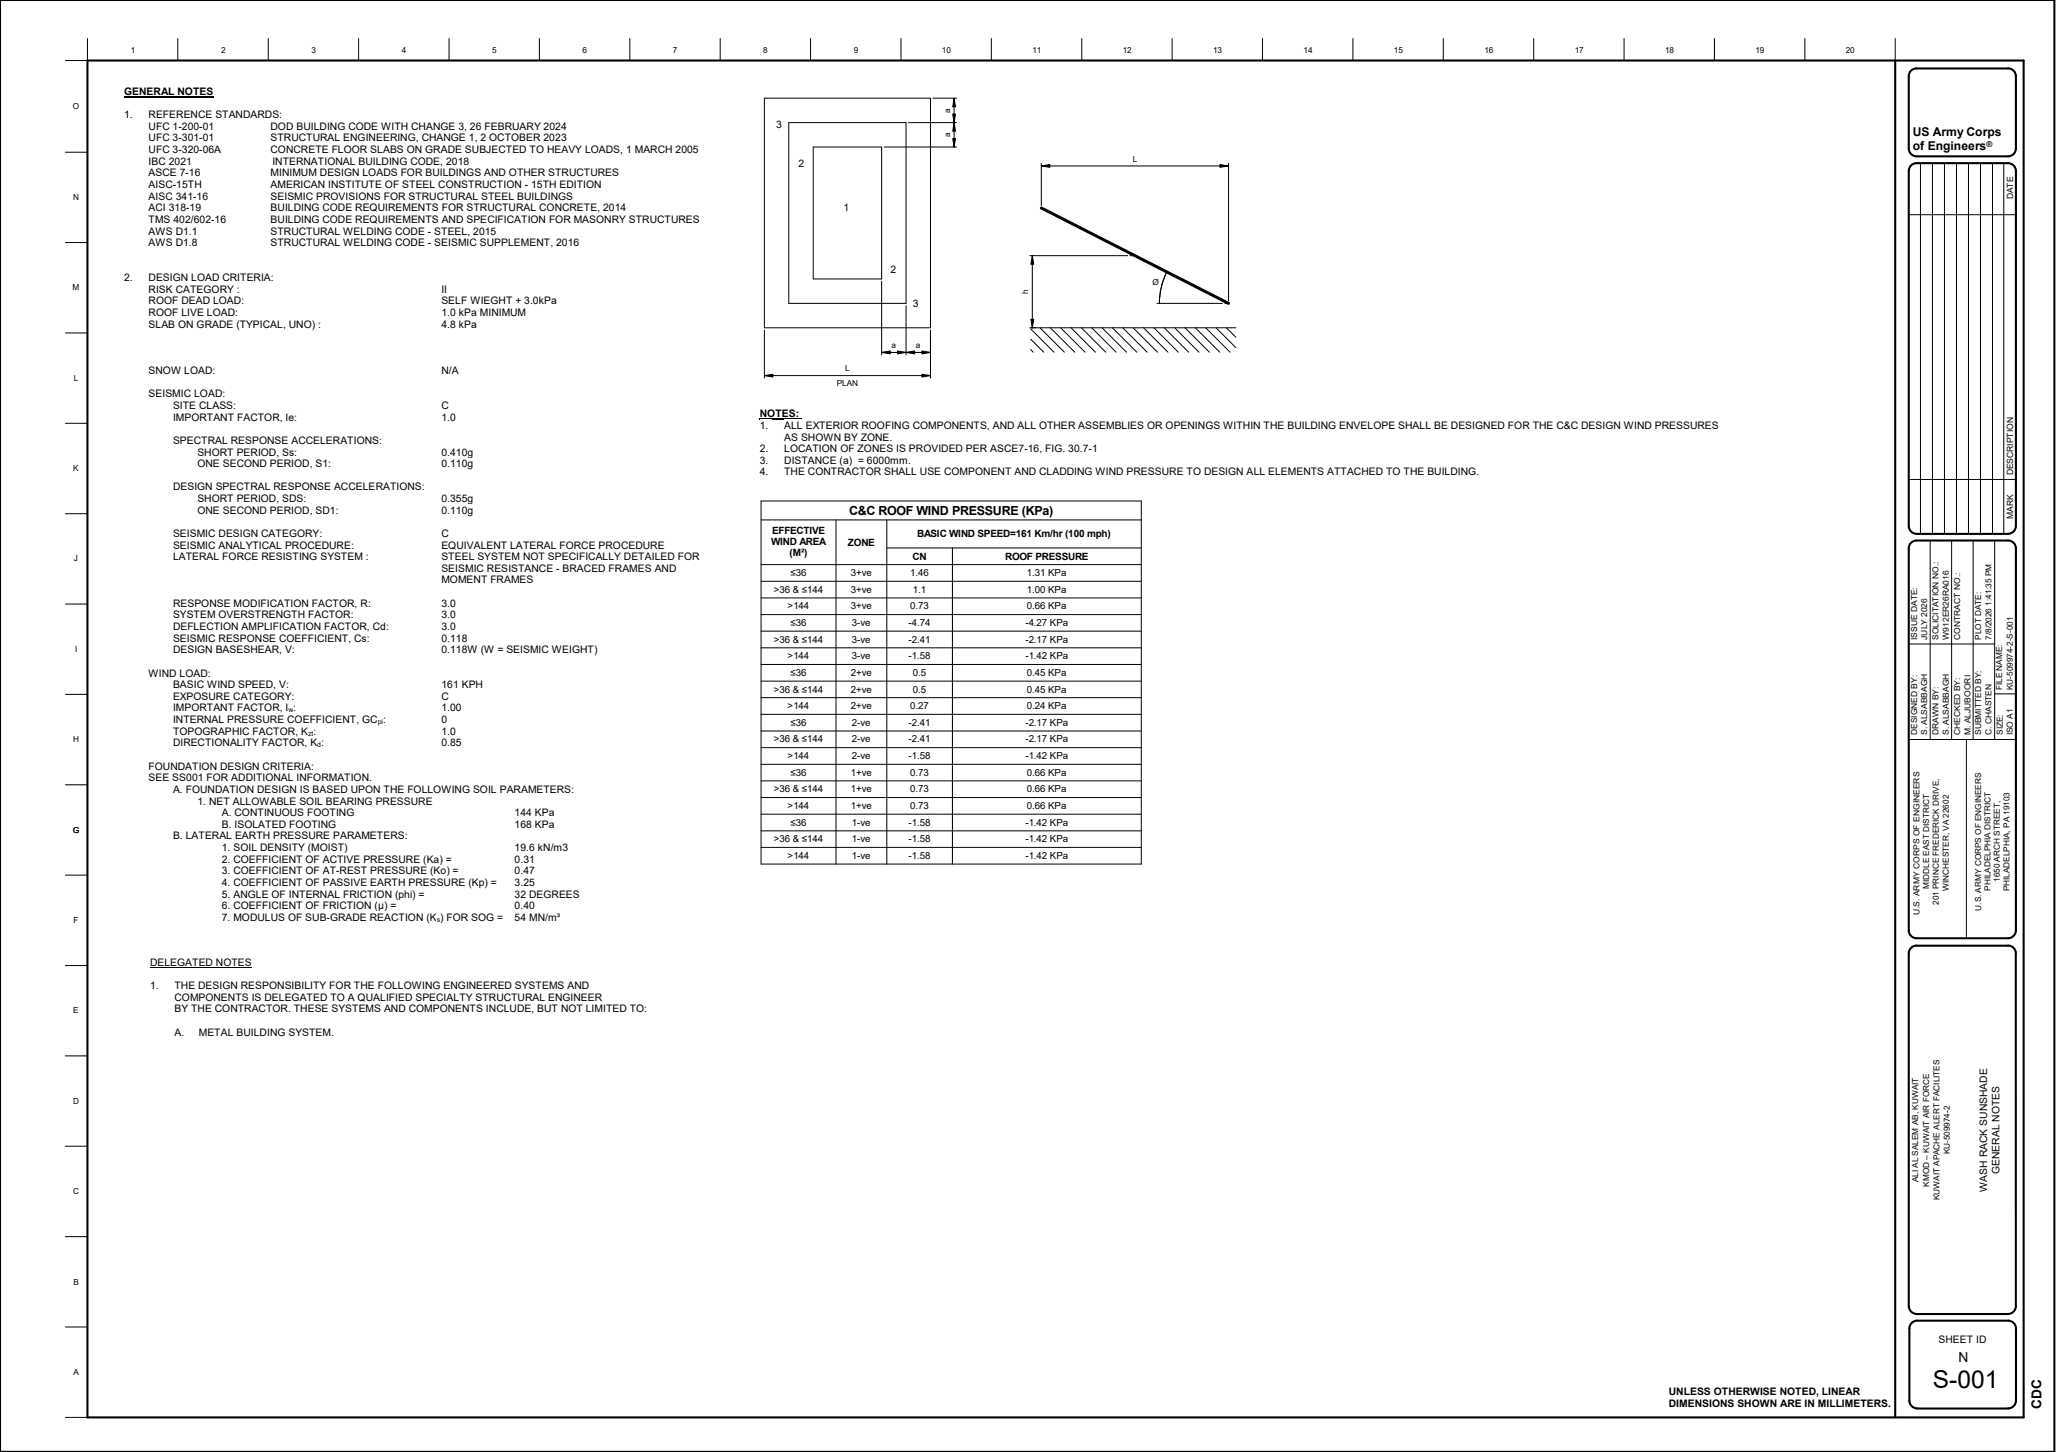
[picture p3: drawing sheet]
<svg xmlns="http://www.w3.org/2000/svg" width="841mm" height="594mm" viewBox="0 0 841 594" stroke-linecap="round" stroke-linejoin="round" font-family="sans-serif">
<defs><g id="words">
<text font-size="10.1" x="790.7" y="567.7">S-001</text>
<g font-size="5.6">
<text x="801.2" y="557.3">N</text>
<text x="835.2" y="576.4" transform="rotate(-90 835.2 576.4)">CDC</text>
</g>
<text font-size="5.1" x="347.3" y="210.5">C&amp;C ROOF WIND PRESSURE (KPa)</text>
<g font-size="5">
<text x="782.4" y="55.7">US Army Corps</text>
<text x="782.4" y="61.5">of Engineers</text>
</g>
<g font-size="4.2">
<text x="50.8" y="38.8">GENERAL NOTES</text>
<text x="50.8" y="48.4">1.</text>
<text x="60.8" y="48.4">REFERENCE STANDARDS:</text>
<text x="60.8" y="53.1">UFC 1-200-01</text>
<text x="110.7" y="53.1">DOD BUILDING CODE WITH CHANGE 3, 26 FEBRUARY 2024</text>
<text x="317.5" y="52.2">3</text>
<text x="60.8" y="57.9">UFC 3-301-01</text>
<text x="110.7" y="57.9">STRUCTURAL ENGINEERING, CHANGE 1, 2 OCTOBER 2023</text>
<text x="60.8" y="62.7">UFC 3-320-06A</text>
<text x="110.7" y="62.7">CONCRETE FLOOR SLABS ON GRADE SUBJECTED TO HEAVY LOADS, 1 MARCH 2005</text>
<text x="60.8" y="67.4">IBC 2021</text>
<text x="111.4" y="67.4">INTERNATIONAL BUILDING CODE, 2018</text>
<text x="326.7" y="68.3">2</text>
<text x="60.8" y="72.2">ASCE 7-16</text>
<text x="60.8" y="76.9">AISC-15TH</text>
<text x="110.7" y="76.9">AMERICAN INSTITUTE OF STEEL CONSTRUCTION -</text>
<text x="110.7" y="72.2">MINIMUM DESIGN LOADS FOR BUILDINGS AND OTHER STRUCTURES</text>
<text x="217.3" y="76.9">15TH EDITION</text>
<text x="60.8" y="81.7">AISC 341-16</text>
<text x="110.7" y="81.7">SEISMIC PROVISIONS FOR STRUCTURAL STEEL BUILDINGS</text>
<text x="60.8" y="86.4">ACI 318-19</text>
<text x="110.7" y="86.4">BUILDING CODE REQUIREMENTS FOR STRUCTURAL CONCRETE, 2014</text>
<text x="345.1" y="86.4">1</text>
<text x="60.8" y="96">AWS D1.1</text>
<text x="60.8" y="91.2">TMS 402/602-16</text>
<text x="110.7" y="91.2">BUILDING CODE REQUIREMENTS AND SPECIFICATION FOR MASONRY STRUCTURES</text>
<text x="110.7" y="96">STRUCTURAL WELDING CODE -</text>
<text x="177.6" y="96">STEEL, 2015</text>
<text x="60.8" y="100.7">AWS D1.8</text>
<text x="110.7" y="100.7">STRUCTURAL WELDING CODE -</text>
<text x="177.6" y="100.7">SEISMIC SUPPLEMENT, 2016</text>
<text x="364.2" y="111.9">2</text>
<text x="50.8" y="115">2.</text>
<text x="60.8" y="115">DESIGN LOAD CRITERIA:</text>
<text x="60.8" y="119.8">RISK CATEGORY :</text>
<text x="180.6" y="119.8">II</text>
<text x="60.8" y="124.5">ROOF DEAD LOAD:</text>
<text x="180.6" y="124.5">SELF WIEGHT + 3.0kPa</text>
<text x="373.4" y="125.5">3</text>
<text x="60.8" y="129.3">ROOF LIVE LOAD:</text>
<text x="180.6" y="129.3">1.0 kPa MINIMUM</text>
<text x="60.8" y="134">SLAB ON GRADE (TYPICAL, UNO) :</text>
<text x="180.6" y="134">4.8 kPa</text>
<text x="60.8" y="153.1">SNOW LOAD:</text>
<text x="180.6" y="153.1">N/A</text>
<text x="60.8" y="162.6">SEISMIC LOAD:</text>
<text x="70.8" y="167.3">SITE CLASS:</text>
<text x="180.6" y="167.3">C</text>
<text x="70.8" y="172.1">IMPORTANT FACTOR, Ie:</text>
<text x="180.6" y="172.1">1.0</text>
<text x="310.8" y="170.6">NOTES:</text>
<text x="310.8" y="175.5">1.</text>
<text x="320.8" y="175.5">ALL EXTERIOR ROOFING COMPONENTS, AND ALL OTHER ASSEMBLIES OR OPENINGS WITHIN THE BUILDING ENVELOPE SHALL BE DESIGNED FOR THE C&amp;C DESIGN WIND PRESSURES</text>
<text x="70.8" y="181.6">SPECTRAL RESPONSE ACCELERATIONS:</text>
<text x="310.8" y="185">2.</text>
<text x="320.8" y="180.3">AS SHOWN BY ZONE.</text>
<text x="320.8" y="185">LOCATION OF ZONES IS PROVIDED PER ASCE7-16, FIG. 30.7-1</text>
<text x="80.7" y="186.4">SHORT PERIOD, Ss:</text>
<text x="80.7" y="191.1">ONE SECOND PERIOD, S1:</text>
<text x="180.6" y="186.4">0.410g</text>
<text x="180.6" y="191.1">0.110g</text>
<text x="310.8" y="189.8">3.</text>
<text x="320.8" y="189.8">DISTANCE (a) = 6000mm.</text>
<text x="310.8" y="194.5">4.</text>
<text x="320.8" y="194.5">THE CONTRACTOR SHALL USE COMPONENT AND CLADDING WIND PRESSURE TO DESIGN ALL ELEMENTS ATTACHED TO THE BUILDING.</text>
<text x="70.8" y="200.7">DESIGN SPECTRAL RESPONSE ACCELERATIONS:</text>
<text x="80.7" y="205.4">SHORT PERIOD, SDS:</text>
<text x="180.6" y="205.4">0.355g</text>
<text x="80.7" y="210.2">ONE SECOND PERIOD, SD1:</text>
<text x="180.6" y="210.2">0.110g</text>
<text x="70.8" y="219.7">SEISMIC DESIGN CATEGORY:</text>
<text x="180.6" y="219.7">C</text>
<text x="70.8" y="224.5">SEISMIC ANALYTICAL PROCEDURE:</text>
<text x="180.6" y="224.5">EQUIVALENT LATERAL FORCE PROCEDURE</text>
<text x="70.8" y="229.2">LATERAL FORCE RESISTING SYSTEM :</text>
<text x="180.6" y="229.2">STEEL SYSTEM NOT SPECIFICALLY DETAILED FOR</text>
<text x="180.6" y="234">SEISMIC RESISTANCE -</text>
<text x="230.1" y="234">BRACED FRAMES AND</text>
<text x="180.6" y="238.7">MOMENT FRAMES</text>
<text x="70.8" y="248.2">RESPONSE MODIFICATION FACTOR, R</text>
<text x="150.6" y="248.2">:</text>
<text x="180.6" y="248.2">3.0</text>
<text x="70.8" y="253">SYSTEM OVERSTRENGTH FACTOR:</text>
<text x="70.8" y="257.8">DEFLECTION AMPLIFICATION FACTOR, Cd:</text>
<text x="180.6" y="253">3.0</text>
<text x="180.6" y="257.8">3.0</text>
<text x="70.8" y="262.6">SEISMIC RESPONSE COEFFICIENT, Cs:</text>
<text x="180.6" y="262.6">0.118</text>
<text x="70.8" y="267.3">DESIGN BASESHEAR, V:</text>
<text x="180.6" y="267.3">0.118W (W = SEISMIC WEIGHT)</text>
<text x="60.8" y="276.8">WIND LOAD:</text>
<text x="70.8" y="281.6">BASIC WIND SPEED, V:</text>
<text x="180.6" y="281.6">161 KPH</text>
<text x="70.8" y="286.3">EXPOSURE CATEGORY:</text>
<text x="180.6" y="286.3">C</text>
<text x="70.8" y="291.1">IMPORTANT FACTOR, I</text>
<text x="119.9" y="291.1">:</text>
<text x="180.6" y="291.1">1.00</text>
<text x="70.8" y="295.9">INTERNAL PRESSURE COEFFICIENT, GC</text>
<text x="156.8" y="295.9">:</text>
<text x="180.6" y="295.9">0</text>
<text x="70.8" y="300.6">TOPOGRAPHIC FACTOR, K</text>
<text x="70.8" y="305.4">DIRECTIONALITY FACTOR, K</text>
<text x="128.2" y="300.6">:</text>
<text x="131.4" y="305.4">:</text>
<text x="180.6" y="300.6">1.0</text>
<text x="180.6" y="305.4">0.85</text>
<text x="60.8" y="314.9">FOUNDATION DESIGN CRITERIA:</text>
<text x="60.8" y="319.7">SEE SS001 FOR ADDITIONAL INFORMATION.</text>
<text x="70.8" y="324.4">A. FOUNDATION DESIGN IS BASED UPON THE FOLLOWING SOIL PARAMETERS:</text>
<text x="80.7" y="329.2">1. NET ALLOWABLE SOIL BEARING PRESSURE</text>
<text x="90.7" y="333.9">A. CONTINUOUS FOOTING</text>
<text x="210.5" y="333.9">144 KPa</text>
<text x="90.7" y="338.7">B. ISOLATED FOOTING</text>
<text x="210.5" y="338.7">168 KPa</text>
<text x="70.8" y="343.5">B. LATERAL EARTH PRESSURE PARAMETERS:</text>
<text x="90.7" y="348.2">1. SOIL DENSITY (MOIST)</text>
<text x="90.7" y="353">2. COEFFICIENT OF ACTIVE PRESSURE (Ka) =</text>
<text x="210.5" y="348.2">19.6 kN/m3</text>
<text x="210.5" y="353">0.31</text>
<text x="90.7" y="357.7">3. COEFFICIENT OF AT-REST PRESSURE (Ko) =</text>
<text x="210.5" y="357.7">0.47</text>
<text x="90.7" y="362.5">4. COEFFICIENT OF PASSIVE EARTH PRESSURE (Kp) =</text>
<text x="210.5" y="362.5">3.25</text>
<text x="90.7" y="367.2">5. ANGLE OF INTERNAL FRICTION (phi) =</text>
<text x="90.7" y="372">6. COEFFICIENT OF FRICTION (µ) =</text>
<text x="210.5" y="367.2">32 DEGREES</text>
<text x="210.5" y="372">0.40</text>
<text x="90.7" y="376.8">7. MODULUS OF SUB-GRADE REACTION (K</text>
<text x="180.1" y="376.8">) FOR SOG =</text>
<text x="210.5" y="376.8">54 MN/m³</text>
<text x="61.4" y="395.2">DELEGATED NOTES</text>
<text x="61.4" y="404.7">1.</text>
<text x="71.4" y="404.7">THE DESIGN RESPONSIBILITY FOR THE FOLLOWING ENGINEERED SYSTEMS AND</text>
<text x="71.4" y="409.4">COMPONENTS IS DELEGATED TO A QUALIFIED SPECIALTY STRUCTURAL ENGINEER</text>
<text x="71.4" y="414.2">BY THE CONTRACTOR. THESE SYSTEMS AND COMPONENTS INCLUDE, BUT NOT LIMITED TO:</text>
<text x="71.4" y="423.7">A.</text>
<text x="81.4" y="423.7">METAL BUILDING SYSTEM.</text>
<text x="818" y="480.4" transform="rotate(-90 818 480.4)">GENERAL NOTES</text>
<text x="812.9" y="487.7" transform="rotate(-90 812.9 487.7)">WASH RACK SUNSHADE</text>
<text x="793" y="549.5">SHEET ID</text>
<text x="682.7" y="570.6">UNLESS OTHERWISE NOTED, LINEAR</text>
<text x="682.7" y="575.6">DIMENSIONS SHOWN ARE IN MILLIMETERS.</text>
</g>
<g font-size="4.1">
<text x="315.8" y="218.5">EFFECTIVE</text>
<text x="375.2" y="219.8">BASIC WIND SPEED=161 Km/hr (100 mph)</text>
<text x="315.5" y="223">WIND AREA</text>
<text x="323" y="227.6">(M²)</text>
<text x="346.9" y="223.2">ZONE</text>
<text x="373.3" y="228.9">CN</text>
<text x="411.1" y="228.9">ROOF PRESSURE</text>
</g>
<g font-size="4">
<text x="323.3" y="235.7">≤36</text>
<text x="348" y="235.7">3+ve</text>
<text x="372.3" y="235.7">1.46</text>
<text x="420.1" y="235.7">1.31 KPa</text>
<text x="316.5" y="242.5">&gt;36 &amp; ≤144</text>
<text x="348" y="242.5">3+ve</text>
<text x="373.4" y="242.5">1.1</text>
<text x="420.1" y="242.5">1.00 KPa</text>
<text x="322.2" y="249.3">&gt;144</text>
<text x="348" y="249.3">3+ve</text>
<text x="372.3" y="249.3">0.73</text>
<text x="420.1" y="249.3">0.66 KPa</text>
<text x="323.3" y="256.1">≤36</text>
<text x="348.5" y="256.1">3-ve</text>
<text x="371.6" y="256.1">-4.74</text>
<text x="419.5" y="256.1">-4.27 KPa</text>
<text x="316.5" y="262.9">&gt;36 &amp; ≤144</text>
<text x="348.5" y="262.9">3-ve</text>
<text x="371.6" y="262.9">-2.41</text>
<text x="419.5" y="262.9">-2.17 KPa</text>
<text x="322.2" y="269.7">&gt;144</text>
<text x="348.5" y="269.7">3-ve</text>
<text x="371.6" y="269.7">-1.58</text>
<text x="419.5" y="269.7">-1.42 KPa</text>
<text x="323.3" y="276.5">≤36</text>
<text x="348" y="276.5">2+ve</text>
<text x="373.4" y="276.5">0.5</text>
<text x="420.1" y="276.5">0.45 KPa</text>
<text x="316.5" y="283.3">&gt;36 &amp; ≤144</text>
<text x="348" y="283.3">2+ve</text>
<text x="373.4" y="283.3">0.5</text>
<text x="420.1" y="283.3">0.45 KPa</text>
<text x="322.2" y="290.2">&gt;144</text>
<text x="348" y="290.2">2+ve</text>
<text x="372.3" y="290.2">0.27</text>
<text x="420.1" y="290.2">0.24 KPa</text>
<text x="323.3" y="297">≤36</text>
<text x="348.5" y="297">2-ve</text>
<text x="371.6" y="297">-2.41</text>
<text x="419.5" y="297">-2.17 KPa</text>
<text x="316.5" y="303.8">&gt;36 &amp; ≤144</text>
<text x="348.5" y="303.8">2-ve</text>
<text x="371.6" y="303.8">-2.41</text>
<text x="419.5" y="303.8">-2.17 KPa</text>
<text x="322.2" y="310.6">&gt;144</text>
<text x="348.5" y="310.6">2-ve</text>
<text x="371.6" y="310.6">-1.58</text>
<text x="419.5" y="310.6">-1.42 KPa</text>
<text x="323.3" y="317.4">≤36</text>
<text x="348" y="317.4">1+ve</text>
<text x="372.3" y="317.4">0.73</text>
<text x="420.1" y="317.4">0.66 KPa</text>
<text x="316.5" y="324.2">&gt;36 &amp; ≤144</text>
<text x="348" y="324.2">1+ve</text>
<text x="372.3" y="324.2">0.73</text>
<text x="420.1" y="324.2">0.66 KPa</text>
<text x="322.2" y="331">&gt;144</text>
<text x="348" y="331">1+ve</text>
<text x="372.3" y="331">0.73</text>
<text x="420.1" y="331">0.66 KPa</text>
<text x="323.3" y="337.8">≤36</text>
<text x="348.5" y="337.8">1-ve</text>
<text x="371.6" y="337.8">-1.58</text>
<text x="419.5" y="337.8">-1.42 KPa</text>
<text x="316.5" y="344.6">&gt;36 &amp; ≤144</text>
<text x="348.5" y="344.6">1-ve</text>
<text x="371.6" y="344.6">-1.58</text>
<text x="419.5" y="344.6">-1.42 KPa</text>
<text x="322.2" y="351.4">&gt;144</text>
<text x="348.5" y="351.4">1-ve</text>
<text x="371.6" y="351.4">-1.58</text>
<text x="419.5" y="351.4">-1.42 KPa</text>
</g>
<g font-size="3.5">
<text x="823.5" y="81.6" transform="rotate(-90 823.5 81.6)">DATE</text>
<text x="823.5" y="194.5" transform="rotate(-90 823.5 194.5)">DESCRIPTION</text>
<text x="823.5" y="212.3" transform="rotate(-90 823.5 212.3)">MARK</text>
</g>
<g font-size="3.4">
<text x="53.5" y="21.8">1</text>
<text x="90.4" y="21.8">2</text>
<text x="127.4" y="21.8">3</text>
<text x="164.4" y="21.8">4</text>
<text x="201.3" y="21.8">5</text>
<text x="238.3" y="21.8">6</text>
<text x="275.3" y="21.8">7</text>
<text x="312.2" y="21.8">8</text>
<text x="349.2" y="21.8">9</text>
<text x="385.3" y="21.8">10</text>
<text x="422.3" y="21.8">11</text>
<text x="459.3" y="21.8">12</text>
<text x="496.2" y="21.8">13</text>
<text x="533.2" y="21.8">14</text>
<text x="570.2" y="21.8">15</text>
<text x="607.2" y="21.8">16</text>
<text x="644.1" y="21.8">17</text>
<text x="681.1" y="21.8">18</text>
<text x="718.1" y="21.8">19</text>
<text x="755.1" y="21.8">20</text>
<text x="29.8" y="44.8">O</text>
<text x="388.7" y="46.1" transform="rotate(-90 388.7 46.1)">a</text>
<text x="388.7" y="56.1" transform="rotate(-90 388.7 56.1)">a</text>
<text x="463.3" y="66.2">L</text>
<text x="29.9" y="81.8">N</text>
<text x="29.7" y="118.7">M</text>
<text x="471.5" y="116.5">Ø</text>
<text x="420.6" y="120.3" transform="rotate(-90 420.6 120.3)">h</text>
<text x="364.7" y="142.5">a</text>
<text x="374.7" y="142.5">a</text>
<text x="30.1" y="155.7">L</text>
<text x="345.7" y="152">L</text>
<text x="342.3" y="157.7">PLAN</text>
<text x="30" y="192.7">K</text>
<text x="30.2" y="229.7">J</text>
<text x="784.2" y="261.8" transform="rotate(-90 784.2 261.8)">ISSUE DATE:</text>
<text x="788.3" y="261.8" transform="rotate(-90 788.3 261.8)">JULY 2026</text>
<text x="793" y="261.8" transform="rotate(-90 793 261.8)">SOLICITATION NO.:</text>
<text x="797.2" y="261.8" transform="rotate(-90 797.2 261.8)">W912ER26RA016</text>
<text x="801.8" y="261.8" transform="rotate(-90 801.8 261.8)">CONTRACT NO.:</text>
<text x="810.4" y="261.8" transform="rotate(-90 810.4 261.8)">PLOT DATE:</text>
<text x="814.6" y="261.8" transform="rotate(-90 814.6 261.8)">7/8/2026 1:41:35 PM</text>
<text x="30.7" y="266.7">I</text>
<text x="818.9" y="282.3" transform="rotate(-90 818.9 282.3)">FILE NAME:</text>
<text x="823.4" y="282.3" transform="rotate(-90 823.4 282.3)">KU-509974-2-S-001</text>
<text x="29.9" y="303.6">H</text>
<text x="784.2" y="300.8" transform="rotate(-90 784.2 300.8)">DESIGNED BY:</text>
<text x="788.3" y="300.8" transform="rotate(-90 788.3 300.8)">S. ALSABBAGH</text>
<text x="793" y="300.8" transform="rotate(-90 793 300.8)">DRAWN BY:</text>
<text x="797.2" y="300.8" transform="rotate(-90 797.2 300.8)">S. ALSABBAGH</text>
<text x="801.8" y="300.8" transform="rotate(-90 801.8 300.8)">CHECKED BY:</text>
<text x="806" y="300.8" transform="rotate(-90 806 300.8)">M. ALJUBOORI</text>
<text x="810.4" y="300.8" transform="rotate(-90 810.4 300.8)">SUBMITTED BY:</text>
<text x="814.6" y="300.8" transform="rotate(-90 814.6 300.8)">C. CHASTEN</text>
<text x="819.3" y="300.8" transform="rotate(-90 819.3 300.8)">SIZE:</text>
<text x="823.4" y="300.9" transform="rotate(-90 823.4 300.9)">ISO A1</text>
<text x="29.8" y="340.6">G</text>
<text x="789.1" y="363.7" transform="rotate(-90 789.1 363.7)">MIDDLE EAST DISTRICT</text>
<text x="797.1" y="364.5" transform="rotate(-90 797.1 364.5)">WINCHESTER, VA 22602</text>
<text x="814.3" y="364.5" transform="rotate(-90 814.3 364.5)">PHILADELPHIA DISTRICT</text>
<text x="818.1" y="360.8" transform="rotate(-90 818.1 360.8)">1650 ARCH STREET,</text>
<text x="821.9" y="364.6" transform="rotate(-90 821.9 364.6)">PHILADELPHIA, PA 19103</text>
<text x="793.1" y="370.2" transform="rotate(-90 793.1 370.2)">201 PRINCE FREDERICK DRIVE,</text>
<text x="30.1" y="377.6">F</text>
<text x="785.2" y="374.5" transform="rotate(-90 785.2 374.5)">U.S. ARMY CORPS OF ENGINEERS</text>
<text x="810.4" y="372.6" transform="rotate(-90 810.4 372.6)">U.S. ARMY CORPS OF ENGINEERS</text>
<text x="30" y="414.6">E</text>
<text x="29.9" y="451.6">D</text>
<text x="797.6" y="472.3" transform="rotate(-90 797.6 472.3)">KU-509974-2</text>
<text x="784.6" y="483.7" transform="rotate(-90 784.6 483.7)">ALI AL SALEM AB, KUWAIT</text>
<text x="789.1" y="485.5" transform="rotate(-90 789.1 485.5)">KMOD – KUWAIT AIR FORCE</text>
<text x="29.9" y="488.7">C</text>
<text x="793.4" y="491.2" transform="rotate(-90 793.4 491.2)">KUWAIT APACHE ALERT FACILITES</text>
<text x="30" y="525.6">B</text>
<text x="30" y="562.5">A</text>
</g>
<text font-size="3.3" x="812.6" y="60">®</text>
<g font-size="2.8">
<text x="118" y="291.5">w</text>
<text x="154.5" y="296.2">pi</text>
<text x="126" y="301">zt</text>
<text x="129.8" y="305.7">d</text>
<text x="178.6" y="377.1">s</text>
</g>
</g></defs>
<g fill="none" stroke="#000" stroke-width=".41">
<path d="M311.3 212.7h155.6M311.3 205h155.6v148.5h-155.6zM342 212.7v140.8M362.8 212.7v140.8M311.3 231h155.6M311.3 237.8h155.6M362.8 224.2h104.1M389.6 224.2v129.3M311.3 251.5h155.6M311.3 244.6h155.6M311.3 258.2h155.6M311.3 271.9h155.6"/>
<path d="M311.3 265h155.6M311.3 278.7h155.6M311.3 292.3h155.6M311.3 285.5h155.6M311.3 299.1h155.6M311.3 312.7h155.6M311.3 305.9h155.6M311.3 319.5h155.6M311.3 333.1h155.6M311.3 326.3h155.6M311.3 339.9h155.6M311.3 346.7h155.6"/>
</g>
<path d="M421.6 134.1h83.9v10h-83.9z" fill="#fff"/>
<g fill="none" stroke="#000" stroke-width=".41">
<path d="M312.7 40.2h67.9v93.9h-67.9zM322.7 50.2h47.9v73.9h-47.9zM332.7 60.2h27.9v53.9h-27.9zM462.2 104.6h2.1M421.6 138.8l5.3 5.3M421.6 134.5l9.6 9.6M421.6 134.1h83.9M425.4 134.1l10 10M429.6 134.1l10 10M433.9 134.1l10 10M438.1 134.1l10 10M442.3 134.1l10 10"/>
<path d="M446.6 134.1l10 10M450.8 134.1l10 10M455 134.1l10 10M459.3 134.1l10 10M463.5 134.1l10 10M467.8 134.1l10 10M472 134.1l10 10M476.2 134.1l10 10M480.5 134.1l10 10M484.7 134.1l10 10M488.9 134.1l10 10M493.2 134.1l10 10"/>
<path d="M497.4 134.1l8.1 8.1M501.1 124.1h1.4M501.6 134.1l3.9 3.9M421.6 143l1.1 1.1"/>
</g>
<path d="M426 85.1l76.5 39" fill="none" stroke="#000" stroke-width="1.2"/>
<g fill="#fff">
<path d="M317.5 48.4h2.4v4.8h-2.4z"/>
<path d="M326.7 64.5h2.4v4.8h-2.4z"/>
<path d="M345.1 82.6h2.3v4.8h-2.3z"/>
<path d="M373.4 121.7h2.4v4.8h-2.4z"/>
<path d="M364.2 108.1h2.4v4.7h-2.4z"/>
</g>
<g fill="none" stroke="#000" stroke-width=".41">
<path d="M371.6 50.2h19.7M381.6 40.2h9.7M389.7 46.7h1.2l-.6 3.5zM389.7 56.6h1.2l-.6 3.6zM390.3 40.2l.6 3.5h-1.2zM390.3 50.2l.6 3.5h-1.2zM390.3 40.2v20M361.7 60.2h29.6M426 67.9l3.5-.6v1.2zM426 67.9h76.5M426 66.9v17.2M499 67.3l3.5 .6-3.5 .6z"/>
<path d="M502.5 66.9v56.2M360.6 115.1v30.1M421.3 104.6h40M422.3 104.6l.6 3.5h-1.2zM422.3 104.6v29.5M476.5 110.8l.9 .5M477.3 111.3a28.5 28.5 0 0 0-3 12.8M477.4 111.3h.1M477.4 111.3l.8 .4M312.7 135.1v19.6M370.6 125.1v20.1M380.6 135.1v19.6"/>
<path d="M421.3 134.1h2.5M421.7 130.6h1.2l-.6 3.5zM473.2 124.1h26.8M312.7 153.7l3.4-.6v1.2zM312.7 153.7h67.9M360.6 144.2l3.6-.6v1.2zM360.6 144.2h20M367.1 143.6l3.5 .6-3.5 .6zM370.6 144.2l3.5-.6v1.2zM377.1 143.6l3.5 .6-3.5 .6zM377.1 153.1l3.5 .6-3.5 .6z"/>
</g>
<g fill="#000">
<path d="M390.3 40.2l.6 3.5h-1.2zM389.7 46.7h1.2l-.6 3.5zM390.3 50.2l.6 3.5h-1.2zM389.7 56.6h1.2l-.6 3.6zM426 67.9l3.5-.6v1.2zM499 67.3l3.5 .6-3.5 .6zM422.3 104.6l.6 3.5h-1.2zM421.7 130.6h1.2l-.6 3.5zM312.7 153.7l3.4-.6v1.2zM360.6 144.2l3.6-.6v1.2zM370.6 144.2l3.5-.6v1.2zM367.1 143.6l3.5 .6-3.5 .6z"/>
<path d="M377.1 143.6l3.5 .6-3.5 .6zM377.1 153.1l3.5 .6-3.5 .6z"/>
</g>
<path d="M471.5 113.5h2.5v3.8h-2.5z" fill="#fff"/>
<g fill="none" stroke="#000" stroke-width=".41">
<path d="M35.8 15.7v9.1h-9M72.7 15.7v9.1M109.7 15.7v9.1M146.7 15.7v9.1M183.7 15.7v9.1M220.6 15.7v9.1M257.6 15.7v9.1M294.6 15.7v9.1M331.6 15.7v9.1M368.6 15.7v9.1M405.5 15.7v9.1M442.5 15.7v9.1"/>
<path d="M479.5 15.7v9.1M516.4 15.7v9.1M553.4 15.7v9.1M590.4 15.7v9.1M627.4 15.7v9.1M664.3 15.7v9.1M701.3 15.7v9.1M738.3 15.7v9.1M775.3 15.7v9.1M26.8 62.3h9M785.6 66.8v151.6M790.5 66.8v151.6"/>
<path d="M795.4 66.8v151.6M800.3 66.8v151.6M805.2 66.8v151.6M810.1 66.8v151.6M815 66.8v151.6M819.7 66.8v151.6M26.8 99.2h9M780.8 87.8h43.8M26.8 136.2h9M26.8 173.2h9M780.8 196.2h43.8M26.8 210.2h9"/>
<path d="M789.6 221.1v81.5M798.3 221.1v81.5M807.1 221.1v81.5M815.9 221.1v81.5M26.8 247.1h9M780.8 263.5h35.1M26.8 284.1h9M815.9 283.9h8.7M780.8 302.6h43.8M804.4 302.6v81.3M26.8 321.1h9M26.8 358.1h9"/>
<path d="M26.8 395.1h9M26.8 432h9M26.8 469h9M26.8 506h9M26.8 542.9h9M26.8 579.9h9"/>
</g>
<path d="M0 0h840.4v594h-840.4zM35.8 24.8h792v555.1h-792zM775.3 24.8v555.1M781.7 28.9l1-.7 1.3-.2h37.4a3.1 3.1 0 0 1 3.2 3.2v29.6a3.2 3.2 0 0 1-3.2 3.2h-37.4a3.2 3.2 0 0 1-3.2-3.2v-29.6l.2-1.3zM781.7 67.7l1-.7 1.3-.2h37.4a3.2 3.2 0 0 1 3.2 3.1v145.4a3.2 3.2 0 0 1-3.2 3.1h-37.4a3.2 3.2 0 0 1-3.2-3.2v-145.3l.2-1.2zM781.7 222.1l1-.7 1.3-.3h37.4a3.2 3.2 0 0 1 3.2 3.2v156.4a3.2 3.2 0 0 1-3.2 3.2h-37.4a3.2 3.2 0 0 1-3.2-3.2v-156.4l.2-1.2zM780.8 390.1v144.3a3.2 3.2 0 0 0 3.2 3.2M784 386.9a3.1 3.1 0 0 0-3.2 3.2M784 386.9h37.4M821.4 386.9a3.2 3.2 0 0 1 3.2 3.2M824.6 390.1v144.3a3.2 3.2 0 0 1-3.2 3.2h-37.4M782 541.3l1-.7 1.2-.3h37.3a3.2 3.2 0 0 1 3.2 3.2v29.6a3.2 3.2 0 0 1-3.2 3.1h-37.3a3.2 3.2 0 0 1-3.2-3.1v-29.6l.3-1.2z" fill="none" stroke="#000" stroke-width=".85"/>
<path d="M50.8 34.8h36.5v5h-36.5z" fill="#fff"/>
<path d="M50.8 39.3h36.5v.5h-36.5z" fill="#000"/>
<g fill="#fff">
<path d="M50.8 44.6h4.7v4.7h-4.7z"/>
<path d="M60.8 44.6h54.6v4.7h-54.6z"/>
<path d="M60.8 49.3h12.2v4.8h-12.2z"/>
<path d="M73 49.3h1.4v4.8h-1.4z"/>
<path d="M74.4 49.3h7.1v4.8h-7.1z"/>
<path d="M81.5 49.3h1.4v4.8h-1.4z"/>
<path d="M82.9 49.3h4.8v4.8h-4.8z"/>
<path d="M110.7 49.3h121.2v4.8h-121.2z"/>
<path d="M60.8 54.1h12.2v4.7h-12.2z"/>
<path d="M73 54.1h1.4v4.7h-1.4z"/>
<path d="M74.4 54.1h7.1v4.7h-7.1z"/>
<path d="M81.5 54.1h1.4v4.7h-1.4z"/>
<path d="M82.9 54.1h4.8v4.7h-4.8z"/>
<path d="M110.7 54.1h121.2v4.7h-121.2z"/>
<path d="M60.8 58.8h12.2v4.8h-12.2z"/>
<path d="M73 58.8h1.4v4.8h-1.4z"/>
<path d="M74.4 58.8h7.1v4.8h-7.1z"/>
<path d="M81.5 58.8h1.4v4.8h-1.4z"/>
<path d="M82.9 58.8h7.6v4.8h-7.6z"/>
<path d="M110.7 58.8h175.1v4.8h-175.1z"/>
<path d="M60.8 63.6h17.8v4.8h-17.8z"/>
<path d="M100.7 63.6h10.7v4.8h-10.7z"/>
<path d="M111.4 63.6h80.6v4.8h-80.6z"/>
<path d="M60.8 68.4h15.1v4.7h-15.1z"/>
<path d="M75.9 68.4h1.4v4.7h-1.4z"/>
<path d="M77.3 68.4h4.8v4.7h-4.8z"/>
<path d="M110.7 68.4h143.8v4.7h-143.8z"/>
<path d="M60.8 73.1h9.9v4.8h-9.9z"/>
<path d="M70.7 73.1h1.4v4.8h-1.4z"/>
<path d="M72.1 73.1h10.4v4.8h-10.4z"/>
<path d="M110.7 73.1h104v4.8h-104z"/>
<path d="M214.7 73.1h1.4v4.8h-1.4z"/>
<path d="M217.3 73.1h28.8v4.8h-28.8z"/>
<path d="M60.8 77.9h18.2v4.7h-18.2z"/>
<path d="M79 77.9h1.4v4.7h-1.4z"/>
<path d="M80.4 77.9h4.8v4.7h-4.8z"/>
<path d="M110.7 77.9h123.7v4.7h-123.7z"/>
<path d="M60.8 82.6h15.4v4.8h-15.4z"/>
<path d="M76.2 82.6h1.4v4.8h-1.4z"/>
<path d="M77.6 82.6h4.7v4.8h-4.7z"/>
<path d="M110.7 82.6h145.5v4.8h-145.5z"/>
<path d="M60.8 87.4h25.6v4.8h-25.6z"/>
<path d="M86.4 87.4h1.4v4.8h-1.4z"/>
<path d="M87.8 87.4h4.8v4.8h-4.8z"/>
<path d="M110.7 87.4h176.7v4.8h-176.7z"/>
<path d="M60.8 92.2h20.1v4.7h-20.1z"/>
<path d="M110.7 92.2h64.3v4.7h-64.3z"/>
<path d="M175 92.2h1.4v4.7h-1.4z"/>
<path d="M177.6 92.2h25.5v4.7h-25.5z"/>
<path d="M60.8 96.9h20.1v4.8h-20.1z"/>
<path d="M110.7 96.9h64.3v4.8h-64.3z"/>
<path d="M175 96.9h1.4v4.8h-1.4z"/>
<path d="M177.6 96.9h59.4v4.8h-59.4z"/>
<path d="M50.8 111.2h3.6v4.8h-3.6z"/>
<path d="M60.8 111.2h52.4v4.8h-52.4z"/>
<path d="M60.8 116h37.2v4.7h-37.2z"/>
<path d="M180.6 116h3.5v4.7h-3.5z"/>
<path d="M60.8 120.7h39.1v4.8h-39.1z"/>
<path d="M180.6 120.7h47.2v4.8h-47.2z"/>
<path d="M60.8 125.5h37.8v4.7h-37.8z"/>
<path d="M180.6 125.5h34.7v4.7h-34.7z"/>
<path d="M60.8 130.2h70.5v4.8h-70.5z"/>
<path d="M180.6 130.2h14.5v4.8h-14.5z"/>
<path d="M60.8 149.3h27.3v4.7h-27.3z"/>
<path d="M180.6 149.3h7v4.7h-7z"/>
<path d="M60.8 158.8h31.4v4.7h-31.4z"/>
<path d="M70.8 163.5h25.8v4.8h-25.8z"/>
<path d="M180.6 163.5h3v4.8h-3z"/>
<path d="M70.8 168.3h50.8v4.8h-50.8z"/>
<path d="M180.6 168.3h5.9v4.8h-5.9z"/>
<path d="M70.8 177.8h85.5v4.8h-85.5z"/>
<path d="M80.7 182.6h40.9v4.7h-40.9z"/>
<path d="M180.6 182.6h13v4.7h-13z"/>
<path d="M80.7 187.3h54.8v4.8h-54.8z"/>
<path d="M180.6 187.3h13v4.8h-13z"/>
<path d="M70.8 196.8h102.9v4.8h-102.9z"/>
<path d="M80.7 201.6h44.6v4.8h-44.6z"/>
<path d="M180.6 201.6h13v4.8h-13z"/>
<path d="M80.7 206.4h57.8v4.7h-57.8z"/>
<path d="M180.6 206.4h13v4.7h-13z"/>
<path d="M70.8 215.9h61v4.7h-61z"/>
<path d="M180.6 215.9h3v4.7h-3z"/>
<path d="M70.8 220.6h74v4.8h-74z"/>
<path d="M180.6 220.6h91.3v4.8h-91.3z"/>
<path d="M70.8 225.4h80.1v4.8h-80.1z"/>
<path d="M180.6 225.4h106.8v4.8h-106.8z"/>
<path d="M180.6 230.2h46.9v4.7h-46.9z"/>
<path d="M227.5 230.2h1.4v4.7h-1.4z"/>
<path d="M230.1 230.2h47.8v4.7h-47.8z"/>
<path d="M180.6 234.9h37.6v4.8h-37.6z"/>
<path d="M70.8 244.4h79.7v4.8h-79.7z"/>
<path d="M150.6 244.4h1.2v4.8h-1.2z"/>
<path d="M180.6 244.4h5.9v4.8h-5.9z"/>
<path d="M70.8 249.2h73.9v4.8h-73.9z"/>
<path d="M180.6 249.2h5.9v4.8h-5.9z"/>
<path d="M70.8 254h88.3v4.7h-88.3z"/>
<path d="M180.6 254h5.9v4.7h-5.9z"/>
<path d="M70.8 258.7h80.4v4.8h-80.4z"/>
<path d="M180.6 258.7h10.7v4.8h-10.7z"/>
<path d="M70.8 263.5h49.8v4.7h-49.8z"/>
<path d="M180.6 263.5h63.8v4.7h-63.8z"/>
<path d="M60.8 273h25.4v4.7h-25.4z"/>
<path d="M70.8 277.7h47.4v4.8h-47.4z"/>
<path d="M180.6 277.7h17v4.8h-17z"/>
<path d="M70.8 282.5h49.6v4.8h-49.6z"/>
<path d="M180.6 282.5h3v4.8h-3z"/>
<path d="M70.8 287.3h47.2v4.8h-47.2z"/>
<path d="M117.9 287.3h2.1v4.8h-2.1z"/>
<path d="M119.9 287.3h1.2v4.8h-1.2z"/>
<path d="M180.6 287.3h8.3v4.8h-8.3z"/>
<path d="M70.8 292.1h83.7v4.7h-83.7z"/>
<path d="M154.5 292.1h2.3v4.7h-2.3z"/>
<path d="M156.8 292.1h1.1v4.7h-1.1z"/>
<path d="M180.6 292.1h2.3v4.7h-2.3z"/>
<path d="M70.8 296.8h55.2v4.7h-55.2z"/>
<path d="M126 296.8h2.2v4.7h-2.2z"/>
<path d="M128.2 296.8h1.2v4.7h-1.2z"/>
<path d="M180.6 296.8h5.9v4.7h-5.9z"/>
<path d="M70.8 301.5h59v4.8h-59z"/>
<path d="M129.8 301.5h1.6v4.8h-1.6z"/>
<path d="M131.4 301.5h1.2v4.8h-1.2z"/>
<path d="M180.6 301.5h8.3v4.8h-8.3z"/>
<path d="M60.8 311.1h67.7v4.7h-67.7z"/>
<path d="M60.8 315.8h92.6v4.8h-92.6z"/>
<path d="M70.8 320.6h164.1v4.8h-164.1z"/>
<path d="M80.7 325.4h96.3v4.7h-96.3z"/>
<path d="M90.7 330.1h55.5v4.8h-55.5z"/>
<path d="M210.5 330.1h16.4v4.8h-16.4z"/>
<path d="M90.7 334.9h48.1v4.7h-48.1z"/>
<path d="M210.5 334.9h16.4v4.7h-16.4z"/>
<path d="M70.8 339.6h96v4.8h-96z"/>
<path d="M90.7 344.4h51.5v4.8h-51.5z"/>
<path d="M210.5 344.4h22v4.8h-22z"/>
<path d="M90.7 349.2h95.3v4.7h-95.3z"/>
<path d="M200.5 349.2h9.5v4.7h-9.5z"/>
<path d="M210.5 349.2h8.3v4.7h-8.3z"/>
<path d="M90.7 353.9h46.8v4.7h-46.8z"/>
<path d="M137.5 353.9h1.4v4.7h-1.4z"/>
<path d="M138.9 353.9h49.9v4.7h-49.9z"/>
<path d="M210.5 353.9h8.3v4.7h-8.3z"/>
<path d="M90.7 358.6h113.7v4.8h-113.7z"/>
<path d="M210.5 358.6h8.3v4.8h-8.3z"/>
<path d="M90.7 363.4h84.2v4.8h-84.2z"/>
<path d="M210.5 363.4h26.7v4.8h-26.7z"/>
<path d="M90.7 368.2h72.6v4.8h-72.6z"/>
<path d="M210.5 368.2h8.3v4.8h-8.3z"/>
<path d="M90.7 373h42.9v4.7h-42.9z"/>
<path d="M133.6 373h1.4v4.7h-1.4z"/>
<path d="M135 373h43.6v4.7h-43.6z"/>
<path d="M178.6 373h1.5v4.7h-1.5z"/>
<path d="M180.1 373h28.1v4.7h-28.1z"/>
<path d="M210.5 373h18.7v4.7h-18.7z"/>
<path d="M310.8 166.7h17.3v5h-17.3z"/>
</g>
<path d="M310.8 171.2h17.3v.4h-17.3z" fill="#000"/>
<g fill="#fff">
<path d="M310.8 171.7h4.8v4.7h-4.8z"/>
<path d="M320.8 171.7h315.9v4.7h-315.9z"/>
<path d="M636.7 171.7h67.6v4.7h-67.6z"/>
<path d="M320.8 176.4h44.3v4.8h-44.3z"/>
<path d="M310.8 181.2h4.8v4.8h-4.8z"/>
<path d="M320.8 181.2h98.2v4.8h-98.2z"/>
<path d="M419 181.2h1.4v4.8h-1.4z"/>
<path d="M420.4 181.2h24.9v4.8h-24.9z"/>
<path d="M445.3 181.2h1.4v4.8h-1.4z"/>
<path d="M446.7 181.2h2.4v4.8h-2.4z"/>
<path d="M310.8 186h4.8v4.7h-4.8z"/>
<path d="M320.8 186h51.8v4.7h-51.8z"/>
<path d="M310.8 190.7h4.8v4.8h-4.8z"/>
<path d="M320.8 190.7h285.5v4.8h-285.5z"/>
<path d="M61.4 391.4h41.6v4.7h-41.6z"/>
</g>
<path d="M61.4 395.8h41.6" fill="none" stroke="#000" stroke-width=".41"/>
<g fill="#fff">
<path d="M61.4 400.9h3.5v4.7h-3.5z"/>
<path d="M71.4 400.9h169.6v4.7h-169.6z"/>
<path d="M71.4 405.6h175v4.8h-175z"/>
<path d="M71.4 410.4h193.4v4.8h-193.4z"/>
<path d="M71.4 419.9h4v4.8h-4z"/>
<path d="M81.4 419.9h55.2v4.8h-55.2z"/>
</g>
<use href="#words"/>
</svg>
